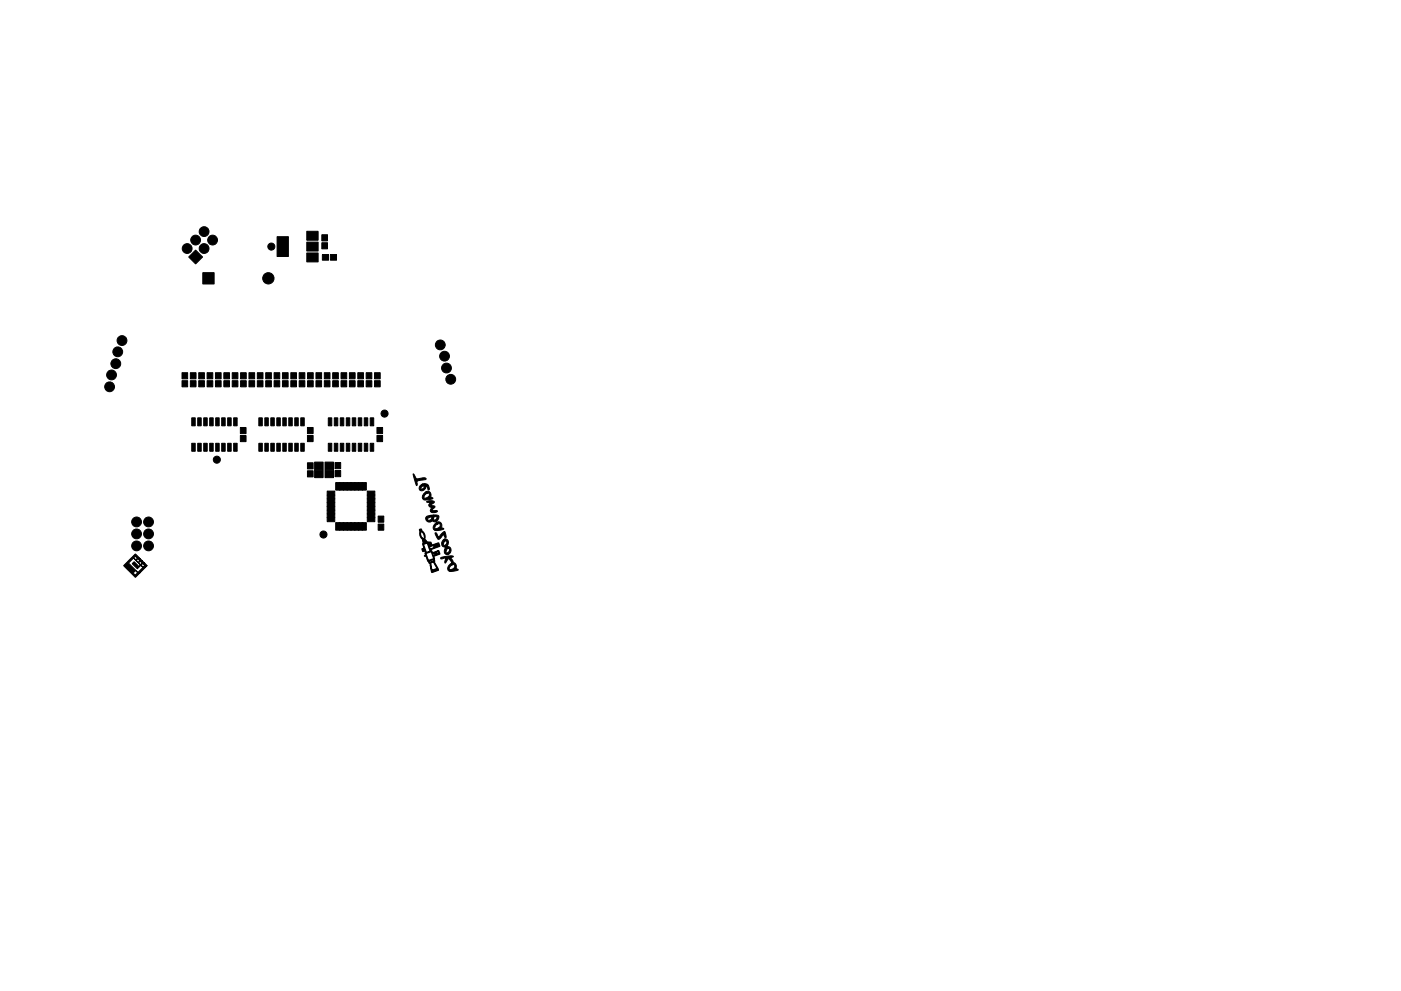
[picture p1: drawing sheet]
<svg xmlns="http://www.w3.org/2000/svg" width="297mm" height="210mm" viewBox="0 0 297 210" stroke-linecap="round" stroke-linejoin="round" font-family="sans-serif">
<g fill="#000" stroke="#000" stroke-width=".21">
<path d="M41.5 53.1l1.5 1.4-1.5 1.5-1.5-1.5zM43 57.8h2.4v2.4h-2.4zM58.7 50.2h2.4v4.2h-2.4zM65 51.4h2.4v1.9h-2.4zM65 53.7h2.4v1.9h-2.4zM65 49.1h2.4v1.9h-2.4zM68.4 54h1.3v1.2h-1.3zM68.2 51.5h1.2v1.3h-1.2zM68.2 49.8h1.2v1.3h-1.2zM70 54h1.3v1.2h-1.3zM38.6 79.1h1.2v1.3h-1.2zM38.6 80.8h1.2v1.3h-1.2z"/>
<path d="M40.7 88.7h.7v1.6h-.7zM40.7 94.1h.7v1.6h-.7zM40.4 79.1h1.2v1.3h-1.2zM40.4 80.8h1.2v1.3h-1.2zM41.9 88.7h.8v1.6h-.8zM41.9 94.1h.8v1.6h-.8zM43.2 88.7h.7v1.6h-.7zM43.2 94.1h.7v1.6h-.7zM42.1 79.1h1.2v1.3h-1.2zM42.1 80.8h1.2v1.3h-1.2zM44.5 88.7h.7v1.6h-.7zM44.5 94.1h.7v1.6h-.7z"/>
<path d="M43.9 79.1h1.2v1.3h-1.2zM43.9 80.8h1.2v1.3h-1.2zM45.7 88.7h.8v1.6h-.8zM45.7 94.1h.8v1.6h-.8zM45.7 79.1h1.2v1.3h-1.2zM45.7 80.8h1.2v1.3h-1.2zM47 88.7h.7v1.6h-.7zM47 94.1h.7v1.6h-.7zM48.3 88.7h.7v1.6h-.7zM48.3 94.1h.7v1.6h-.7zM47.5 79.1h1.2v1.3h-1.2zM47.5 80.8h1.2v1.3h-1.2z"/>
<path d="M49.5 88.7h.8v1.6h-.8zM49.5 94.1h.8v1.6h-.8zM49.2 79.1h1.2v1.3h-1.2zM49.2 80.8h1.2v1.3h-1.2zM51 90.7h1.2v1.3h-1.2zM51 92.4h1.2v1.3h-1.2zM51 79.1h1.2v1.3h-1.2zM51 80.8h1.2v1.3h-1.2zM52.8 79.1h1.2v1.3h-1.2zM52.8 80.8h1.2v1.3h-1.2zM54.9 94.1h.7v1.6h-.7zM54.9 88.7h.7v1.6h-.7z"/>
<path d="M54.6 79.1h1.2v1.3h-1.2zM54.6 80.8h1.2v1.3h-1.2zM56.1 94.1h.8v1.6h-.8zM56.1 88.7h.8v1.6h-.8zM57.4 94.1h.8v1.6h-.8zM57.4 88.7h.8v1.6h-.8zM56.3 79.1h1.2v1.3h-1.2zM56.3 80.8h1.2v1.3h-1.2zM58.7 94.1h.7v1.6h-.7zM58.7 88.7h.7v1.6h-.7zM58.1 79.1h1.2v1.3h-1.2zM58.1 80.8h1.2v1.3h-1.2z"/>
<path d="M60 94.1h.7v1.6h-.7zM60 88.7h.7v1.6h-.7zM59.9 79.1h1.2v1.3h-1.2zM59.9 80.8h1.2v1.3h-1.2zM61.2 94.1h.8v1.6h-.8zM61.2 88.7h.8v1.6h-.8zM62.5 94.1h.7v1.6h-.7zM62.5 88.7h.7v1.6h-.7zM61.7 79.1h1.2v1.3h-1.2zM61.7 80.8h1.2v1.3h-1.2zM63.8 94.1h.7v1.6h-.7zM63.8 88.7h.7v1.6h-.7z"/>
<path d="M63.4 79.1h1.2v1.3h-1.2zM63.4 80.8h1.2v1.3h-1.2zM65.2 98.2h1.2v1.3h-1.2zM65.2 92.4h1.2v1.3h-1.2zM65.2 90.7h1.2v1.3h-1.2zM65.2 79.1h1.2v1.3h-1.2zM65.2 80.8h1.2v1.3h-1.2zM66.7 98h1.8v1.6h-1.8zM67 79.1h1.2v1.3h-1.2zM67 80.8h1.2v1.3h-1.2zM68.9 98h1.8v1.6h-1.8zM69.6 88.7h.7v1.6h-.7z"/>
<path d="M69.6 94.1h.7v1.6h-.7zM68.8 79.1h1.2v1.3h-1.2zM68.8 80.8h1.2v1.3h-1.2zM70.9 88.7h.7v1.6h-.7zM70.9 94.1h.7v1.6h-.7zM70.5 79.1h1.2v1.3h-1.2zM70.5 80.8h1.2v1.3h-1.2zM72.1 88.7h.8v1.6h-.8zM72.1 94.1h.8v1.6h-.8zM71 98.1h1.2v1.3h-1.2zM73.4 88.7h.8v1.6h-.8zM73.4 94.1h.8v1.6h-.8z"/>
<path d="M72.3 79.1h1.2v1.3h-1.2zM72.3 80.8h1.2v1.3h-1.2zM74.7 88.7h.7v1.6h-.7zM74.7 94.1h.7v1.6h-.7zM74.1 79.1h1.2v1.3h-1.2zM74.1 80.8h1.2v1.3h-1.2zM76 88.7h.7v1.6h-.7zM76 94.1h.7v1.6h-.7zM75.9 79.1h1.2v1.3h-1.2zM75.9 80.8h1.2v1.3h-1.2zM77.2 88.7h.8v1.6h-.8zM77.2 94.1h.8v1.6h-.8z"/>
<path d="M78.5 88.7h.7v1.6h-.7zM78.5 94.1h.7v1.6h-.7zM77.6 79.1h1.2v1.3h-1.2zM77.6 80.8h1.2v1.3h-1.2zM79.4 80.8h1.2v1.3h-1.2zM79.4 79.1h1.2v1.3h-1.2zM79.9 90.7h1.2v1.3h-1.2zM79.9 92.4h1.2v1.3h-1.2zM27.6 118.6l1.1-1.1 1 1h-.6l-.4-.5-.3 .3 .1 .2 .3 .3 .3-.3h.6l.5 .5h-.6l-.4-.4-.3 .3 .4 .4 .3-.3h.6l.5 .5h-.6l-.4-.4-.3 .3 .4 .4 .3-.3h.6l.5 .5h-.5l-.5-.4-.3 .3 .4 .4 .4-.3h.5l-.4 .4h-.5l-.5-.4-.7 .7-1.1-1.1 .4-.4 1 1 .4-.4-1.5-1.4-.9 .9-.1 .2 1.9 1.9 1.1-1h.5l-1.1 1.1h-.5l-.5-.4-.2 .2-.2 .3 .4 .4 .5-.5h.5l-1 1-2.5-2.5zM65.2 99.9h1.2v1.3h-1.2zM66.7 99.7h1.8v1.6h-1.8zM68.9 99.7h1.8v1.6h-1.8z"/>
<path d="M69.4 109.8h1.6v.9h-1.6zM69.4 109h1.6v.9h-1.6zM69.4 108.2h1.6v.9h-1.6zM69.4 107.4h1.6v.9h-1.6zM69.4 106.6h1.6v.9h-1.6zM69.4 105.8h1.6v.9h-1.6zM69.4 105h1.6v.9h-1.6zM69.4 104.2h1.6v.9h-1.6zM71.2 102.4h.9v1.6h-.9zM71.2 110.9h.9v1.6h-.9zM72 102.4h.9v1.6h-.9zM72 110.9h.9v1.6h-.9z"/>
<path d="M71 99.8h1.2v1.3h-1.2zM72.8 102.4h.9v1.6h-.9zM72.8 110.9h.9v1.6h-.9zM73.6 102.4h.9v1.6h-.9zM73.6 110.9h.9v1.6h-.9zM74.4 102.4h.9v1.6h-.9zM74.4 110.9h.9v1.6h-.9zM75.2 102.4h.9v1.6h-.9zM75.2 110.9h.9v1.6h-.9zM76 102.4h.9v1.6h-.9zM76 110.9h.9v1.6h-.9zM76.8 110.9h.9v1.6h-.9z"/>
<path d="M76.8 102.4h.9v1.6h-.9zM77.9 104.2h1.6v.9h-1.6zM77.9 105h1.6v.9h-1.6zM77.9 105.8h1.6v.9h-1.6zM77.9 106.6h1.6v.9h-1.6zM77.9 107.4h1.6v.9h-1.6zM77.9 108.2h1.6v.9h-1.6zM77.9 109h1.6v.9h-1.6zM77.9 109.8h1.6v.9h-1.6zM80.2 111.2h1.2v1.3h-1.2zM80.2 109.5h1.2v1.3h-1.2zM87.6 100.5l.4 .7a.44 .44 0 0 0 .6 .4l1.5-.2 .3 .2-1.7 .4a.46 .46 0 0 0-.2 .7l-.2 .3z"/>
<path d="M89.1 103l.4-.3a.66 .66 0 0 1-.3 .8v.2l.2 .1a.45 .45 0 0 0 .4-.2 .45 .45 0 0 0 0-.5h-.1l-.2-.4a.95 .95 0 0 1 1.2 .1 .95 .95 0 0 1 .2 1.2l-.5-1a1.1 1.1 0 0 1-1.3 1.1 .67 .67 0 0 1 0-1.1zM88.9 112.3l.3 .6 .1 .8 .6 1.5 .4-.1-.1-.3-.4 .2-.2-.8a.4 .4 0 0 1 .3 .5v-.2a1.6 1.6 0 0 0-.5-1.7l-.2 .1-.2-.6 .2 .4-.1-.4 .2-.1 .8 1.5a.68 .68 0 0 0 .2 .9l.2 .4h.2l.2 .5h.3l-.3 .2 .3 .7 .8-.2v-.4l.2 .3 .2-.1v-.3l.2 .3 .1-.1v-.3l.2 .3 .1-.1-.1-.4-1.8 .6-.1-.1 .4-.2-.2-.5h-.4l-.1-.2h.2a.38 .38 0 0 1 .4 0 .38 .38 0 0 1 .2 .3l.1 .3 1.4-.4 .2 .4a.3 .3 0 0 1 0 .4 .3 .3 0 0 1-.4 .1l-1.5 .6 .4 .6 1.1-.5 .1 .2-1.1 .4 .1 .5 .3-.2v-.3l.2 .3 .2-.1-.1-.3 .2 .3 .4-.1-.3-.7a.52 .52 0 0 1 .5 .7l-1.1 .5a.41 .41 0 0 0-.1 .6l.1 .4-.1 .2 .9 1.7-1.2 .5a.35 .35 0 0 1-.4-.1 .35 .35 0 0 1 0-.4l-.2-.9 .5 1.3 1.1-.4-1.2 .3-.5-1.7h-.1l-.3-.4-.4-1.1h-.3l.2-.2-.1-.4 .1-.1-.1-.4-.2 .1a.27 .27 0 0 1-.3 0 .27 .27 0 0 1-.1-.4l-.1-.2h.2l.2 .4 .2-.1-.1-.2-.2 .1-.1-.2 .3-.1-.3-.9 .1-.1 .7 1.9 .4-.1v.2a.35 .35 0 0 0-.5 .2 .35 .35 0 0 0 .2 .4l.6 1.4 .4-.1v.2h-.2l.3 1.6 1-.4-.7-1.4-.4 .2v-.2l.5-.2-.1-.3-.9 .4-.1-.2 1-.4-.5-1.4-.5 .1-.1-.1 .4-.2-.6-1.7-.8 .3-.2-1a1.89 1.89 0 0 1-.6-1.9zM89.8 104.8l.6-.5 .1 .4a.91 .91 0 0 0-.6 1 .77 .77 0 0 0 .9-.2 .77 .77 0 0 0 .1-.9l-.4 .1-.1-.4a.75 .75 0 0 1 .9 .2 .75 .75 0 0 1 0 .9l.5 .3a2.18 2.18 0 0 1-2.2 .1v-.6zM90.4 109.6l.9-.3 .1 .4-.6 .2-.2 .3a.56 .56 0 0 0 .7 .1 .56 .56 0 0 0 .3-.7l-.2 .1-.1-.4h.6l.1 .9 .1 .2 .5-.3v-.4h-.6l-.1-.4h1a.86 .86 0 0 1-.1 1.1 .86 .86 0 0 1-1.1 .1 .77 .77 0 0 1-1.1 .1 .77 .77 0 0 1-.2-1zM90.4 106.4l1.1-.2 .6 .3-.8 .7 .9 .2v.2l-.5 .5 .1 .3a.81 .81 0 0 1 1 .1 .97 .97 0 0 1-1.6-.2l.3-.6a.51 .51 0 0 1-.5-.3 .51 .51 0 0 1 .1-.6l.3-.2h-.8zM92.1 111.3l.5-.5 .2 .4a.91 .91 0 0 0-.6 1 .77 .77 0 0 0 .9-.2 .77 .77 0 0 0 .1-.9l-.4 .1-.2-.4a.75 .75 0 0 1 1 .2 .75 .75 0 0 1 0 .9l.5 .3a2.18 2.18 0 0 1-2.2 .1v-.7zM92.3 113.1l.3 .1a.63 .63 0 0 0 .5 .7l.2-.3a1.26 1.26 0 0 1 1-.8l.3 1.3h-.2l-.4-.8-.9 1.1-.3-.1zM93.5 118.3l.1-.1a4.8 4.8 0 0 1 2.5-.1l-.6 .2 .6 .9a1.2 1.2 0 0 1 .7 1.4l.3 .3a2.22 2.22 0 0 1-2.1 .1 1.18 1.18 0 0 1 .7-1.5l.2 .4a.91 .91 0 0 0-.6 .9 .77 .77 0 0 0 .8-.1 .77 .77 0 0 0 .2-.9l-.4 .1-.2-.4 .2-.1-.8-.9-.7 1-.1-.4 .2-.7-1 .2zM94 114.5l.2-.1 .1 .4-.2 .4-.1 .5a.58 .58 0 0 0 .6-.3 .58 .58 0 0 0 0-.6h-.3l-.1-.4a.8 .8 0 0 1 .9 .5 .8 .8 0 0 1-.4 1l.2 .5-.3 .4v.5a.58 .58 0 0 0 .6-.3 .58 .58 0 0 0 0-.7l-.3 .1-.1-.5a.86 .86 0 0 1 .9 1 .86 .86 0 0 1-1.3 .7 1.25 1.25 0 0 1 .1-1.5 .84 .84 0 0 1-.9-.6 .84 .84 0 0 1 .4-1z"/>
<circle cx="39.7" cy="52.7" r="1.04"/>
<circle cx="41.5" cy="50.9" r="1.04"/>
<circle cx="43.3" cy="52.7" r="1.04"/>
<circle cx="43.3" cy="49.1" r="1.04"/>
<circle cx="45.1" cy="50.9" r="1.04"/>
<circle cx="56.9" cy="59" r="1.2"/>
<circle cx="57.5" cy="52.3" r=".75"/>
<circle cx="23.6" cy="79.5" r="1.04"/>
<circle cx="24.6" cy="77.2" r="1.04"/>
<circle cx="25" cy="74.6" r="1.04"/>
<circle cx="25.9" cy="72.3" r="1.04"/>
<circle cx="93.3" cy="73.2" r="1.04"/>
<circle cx="94.3" cy="75.6" r="1.04"/>
<circle cx="94.7" cy="78.1" r="1.04"/>
<circle cx="23.2" cy="82.1" r="1.04"/>
<circle cx="46" cy="97.5" r=".75"/>
<circle cx="81.5" cy="87.8" r=".75"/>
<circle cx="95.6" cy="80.5" r="1.04"/>
<circle cx="29" cy="115.8" r="1.04"/>
<circle cx="29" cy="110.7" r="1.04"/>
<circle cx="29" cy="113.3" r="1.04"/>
<circle cx="31.5" cy="110.7" r="1.04"/>
<circle cx="31.5" cy="113.3" r="1.04"/>
<circle cx="31.5" cy="115.8" r="1.04"/>
<circle cx="68.6" cy="113.4" r=".75"/>
</g>
</svg>
